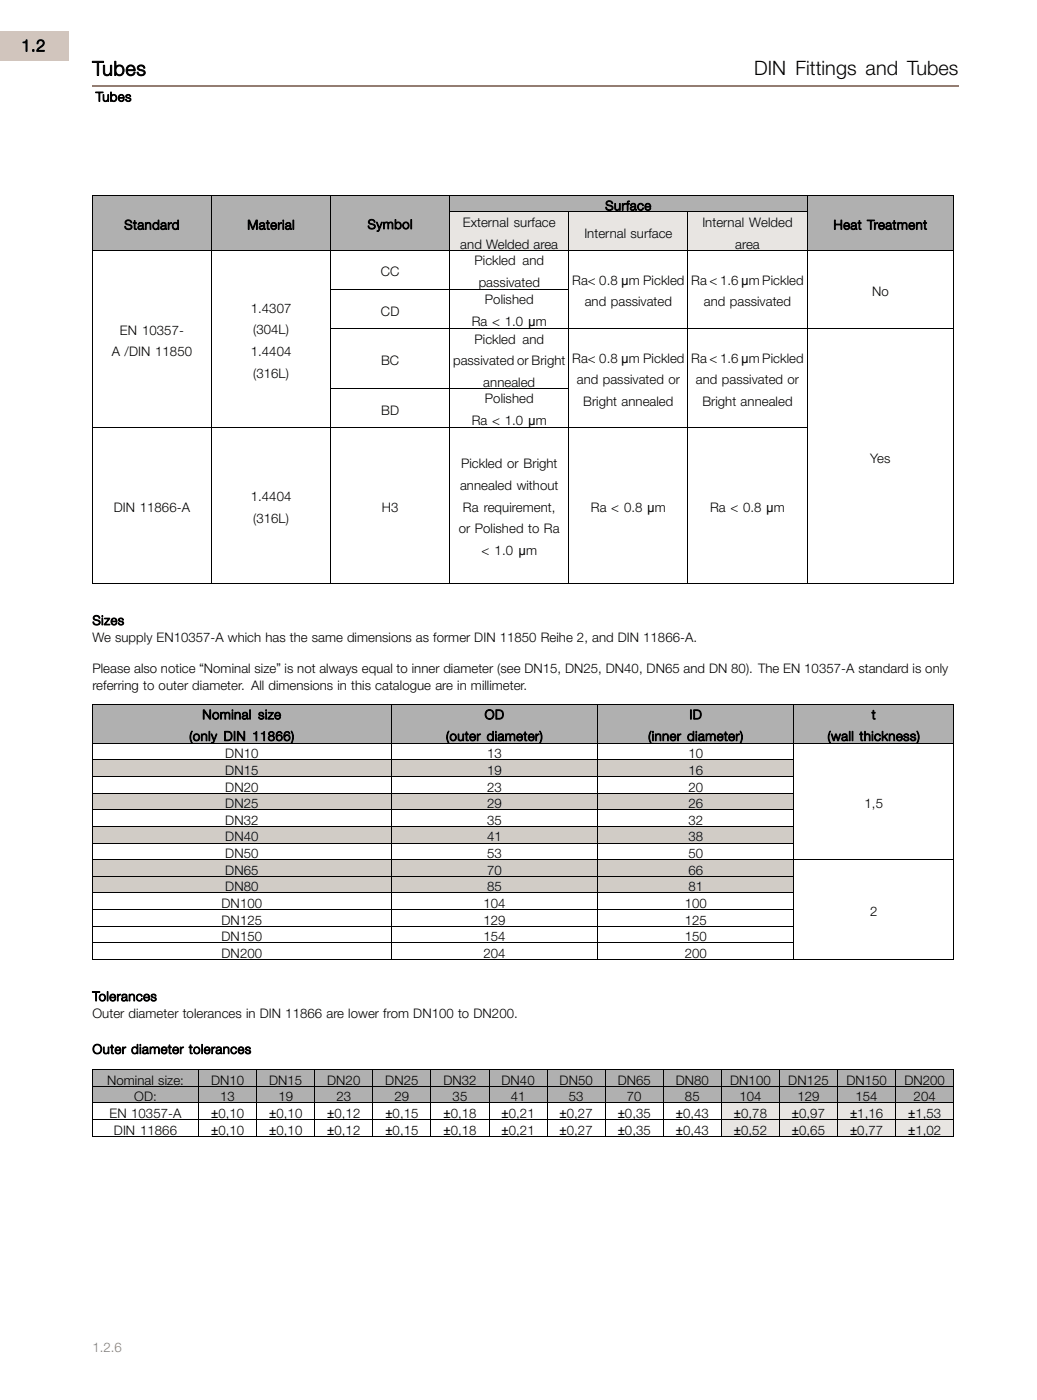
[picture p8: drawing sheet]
<svg xmlns="http://www.w3.org/2000/svg" width="220mm" height="297mm" viewBox="0 0 220 297" stroke-linecap="round" stroke-linejoin="round" font-family="sans-serif">
<defs><g id="words">
<g font-size="4.2">
<text x="19.6" y="16">Tubes</text>
<text x="160" y="16">DIN Fittings and Tubes</text>
</g>
<text font-size="3.5" x="4.5" y="10.9">1.2</text>
<g font-size="2.8">
<text x="20.3" y="21.5">Tubes</text>
<text x="128.4" y="44.6">Surface</text>
<text x="26.4" y="48.7">Standard</text>
<text x="52.5" y="48.7">Material</text>
<text x="78" y="48.6">Symbol</text>
<text x="97.6" y="52.8">and Welded area</text>
<text x="98.1" y="48.2">External surface</text>
<text x="123.9" y="50.5">Internal surface</text>
<text x="148.9" y="48.2">Internal Welded</text>
<text x="155.9" y="52.8">area</text>
<text x="176.8" y="48.7">Heat Treatment</text>
<text x="80.8" y="58.7">CC</text>
<text x="100.6" y="56.3">Pickled and</text>
<text x="101.5" y="60.9">passivated</text>
<text x="102.8" y="64.6">Polished</text>
<text x="121.3" y="60.4">Ra&lt; 0.8 µm Pickled</text>
<text x="124" y="65">and passivated</text>
<text x="146.6" y="60.4">Ra &lt; 1.6 µm Pickled</text>
<text x="149.3" y="65">and passivated</text>
<text x="184.9" y="62.8">No</text>
<text x="25.4" y="71.1">EN 10357-</text>
<text x="53.2" y="66.4">1.4307</text>
<text x="53.7" y="71">(304L)</text>
<text x="80.8" y="67">CD</text>
<text x="100.1" y="69.2">Ra &lt; 1.0 µm</text>
<text x="23.7" y="75.7">A /DIN 11850</text>
<text x="53.2" y="75.6">1.4404</text>
<text x="80.8" y="77.5">BC</text>
<text x="96.1" y="77.5">passivated or Bright</text>
<text x="100.6" y="72.9">Pickled and</text>
<text x="121.3" y="77">Ra&lt; 0.8 µm Pickled</text>
<text x="146.6" y="77">Ra &lt; 1.6 µm Pickled</text>
<text x="53.7" y="80.2">(316L)</text>
<text x="102.5" y="82.1">annealed</text>
<text x="122.3" y="81.6">and passivated or</text>
<text x="147.6" y="81.6">and passivated or</text>
<text x="80.8" y="88">BD</text>
<text x="102.8" y="85.6">Polished</text>
<text x="123.7" y="86.2">Bright annealed</text>
<text x="148.9" y="86.2">Bright annealed</text>
<text x="100.1" y="90.2">Ra &lt; 1.0 µm</text>
<text x="97.8" y="99.4">Pickled or Bright</text>
<text x="184.6" y="98.2">Yes</text>
<text x="53.2" y="106.3">1.4404</text>
<text x="97.6" y="104">annealed without</text>
<text x="24.1" y="108.7">DIN 11866-A</text>
<text x="53.7" y="110.9">(316L)</text>
<text x="81" y="108.7">H3</text>
<text x="97.3" y="113.2">or Polished to Ra</text>
<text x="98.2" y="108.6">Ra requirement,</text>
<text x="125.3" y="108.6">Ra &lt; 0.8 µm</text>
<text x="150.6" y="108.6">Ra &lt; 0.8 µm</text>
<text x="102.1" y="117.8">&lt; 1.0 µm</text>
<text x="19.6" y="132.6">Sizes</text>
<text x="19.6" y="136.2">We supply EN10357-A which has the same dimensions as former DIN 11850 Reihe 2, and DIN 11866-A.</text>
<text x="19.6" y="142.9">Please also notice “Nominal size” is not always equal to inner diameter (see DN15, DN25, DN40, DN65 and DN 80). The EN 10357-A standard is only</text>
<text x="19.6" y="146.4">referring to outer diameter. All dimensions in this catalogue are in millimeter.</text>
<text x="42.9" y="152.7">Nominal size</text>
<text x="102.8" y="152.7">OD</text>
<text x="146.2" y="152.7">ID</text>
<text x="184.9" y="152.7">t</text>
<text x="40.1" y="157.2">(only DIN 11866)</text>
<text x="47.8" y="161">DN10</text>
<text x="94.6" y="157.2">(outer diameter)</text>
<text x="103.3" y="161">13</text>
<text x="137.5" y="157.2">(inner diameter)</text>
<text x="146" y="161">10</text>
<text x="175.5" y="157.2">(wall thickness)</text>
<text x="47.8" y="164.5">DN15</text>
<text x="103.3" y="164.5">19</text>
<text x="146" y="164.5">16</text>
<text x="47.8" y="168">DN20</text>
<text x="47.8" y="171.6">DN25</text>
<text x="103.3" y="168">23</text>
<text x="103.3" y="171.6">29</text>
<text x="146" y="168">20</text>
<text x="146" y="171.6">26</text>
<text x="183.4" y="171.5">1,5</text>
<text x="47.8" y="175.1">DN32</text>
<text x="47.8" y="178.6">DN40</text>
<text x="103.3" y="175.1">35</text>
<text x="103.3" y="178.6">41</text>
<text x="146" y="175.1">32</text>
<text x="146" y="178.6">38</text>
<text x="47.8" y="182.1">DN50</text>
<text x="47.8" y="185.6">DN65</text>
<text x="103.3" y="182.1">53</text>
<text x="103.3" y="185.6">70</text>
<text x="146" y="182.1">50</text>
<text x="146" y="185.6">66</text>
<text x="47.8" y="189.2">DN80</text>
<text x="103.3" y="189.2">85</text>
<text x="146" y="189.2">81</text>
<text x="47" y="192.7">DN100</text>
<text x="47" y="196.2">DN125</text>
<text x="102.5" y="192.7">104</text>
<text x="102.5" y="196.2">129</text>
<text x="145.2" y="192.7">100</text>
<text x="145.2" y="196.2">125</text>
<text x="184.6" y="194.5">2</text>
<text x="47" y="199.8">DN150</text>
<text x="47" y="203.3">DN200</text>
<text x="102.5" y="199.8">154</text>
<text x="102.5" y="203.3">204</text>
<text x="145.2" y="199.8">150</text>
<text x="145.2" y="203.3">200</text>
<text x="19.6" y="212.5">Tolerances</text>
<text x="19.6" y="216.1">Outer diameter tolerances in DIN 11866 are lower from DN100 to DN200.</text>
<text x="19.6" y="223.7">Outer diameter tolerances</text>
<text x="22.7" y="230.2">Nominal size:</text>
<text x="28.4" y="233.8">OD:</text>
<text x="44.8" y="230.2">DN10</text>
<text x="46.7" y="233.8">13</text>
<text x="57.1" y="230.2">DN15</text>
<text x="59" y="233.8">19</text>
<text x="69.4" y="230.2">DN20</text>
<text x="71.4" y="233.8">23</text>
<text x="81.7" y="230.2">DN25</text>
<text x="83.7" y="233.8">29</text>
<text x="94" y="230.2">DN32</text>
<text x="96" y="233.8">35</text>
<text x="106.4" y="230.2">DN40</text>
<text x="108.3" y="233.8">41</text>
<text x="118.7" y="230.2">DN50</text>
<text x="120.6" y="233.8">53</text>
<text x="131" y="230.2">DN65</text>
<text x="132.9" y="233.8">70</text>
<text x="143.3" y="230.2">DN80</text>
<text x="145.3" y="233.8">85</text>
<text x="154.9" y="230.2">DN100</text>
<text x="156.8" y="233.8">104</text>
<text x="167.2" y="230.2">DN125</text>
<text x="169.1" y="233.8">129</text>
<text x="179.5" y="230.2">DN150</text>
<text x="181.4" y="233.8">154</text>
<text x="191.8" y="230.2">DN200</text>
<text x="193.8" y="233.8">204</text>
<text x="23.2" y="237.3">EN 10357-A</text>
<text x="44.8" y="237.3">±0,10</text>
<text x="57.1" y="237.3">±0,10</text>
<text x="69.4" y="237.3">±0,12</text>
<text x="81.7" y="237.3">±0,15</text>
<text x="94" y="237.3">±0,18</text>
<text x="106.4" y="237.3">±0,21</text>
<text x="118.7" y="237.3">±0,27</text>
<text x="131" y="237.3">±0,35</text>
<text x="143.3" y="237.3">±0,43</text>
<text x="155.6" y="237.3">±0,78</text>
<text x="168" y="237.3">±0,97</text>
<text x="180.3" y="237.3">±1,16</text>
<text x="192.6" y="237.3">±1,53</text>
<text x="24.2" y="240.9">DIN 11866</text>
<text x="44.8" y="240.9">±0,10</text>
<text x="57.1" y="240.9">±0,10</text>
<text x="69.4" y="240.9">±0,12</text>
<text x="81.7" y="240.9">±0,15</text>
<text x="94" y="240.9">±0,18</text>
<text x="106.4" y="240.9">±0,21</text>
<text x="118.7" y="240.9">±0,27</text>
<text x="131" y="240.9">±0,35</text>
<text x="143.3" y="240.9">±0,43</text>
<text x="155.6" y="240.9">±0,52</text>
<text x="168" y="240.9">±0,65</text>
<text x="180.3" y="240.9">±0,77</text>
<text x="192.6" y="240.9">±1,02</text>
</g>
<text font-size="2.8" fill="#937d72" x="19.6" y="287">1.2.6</text>
</g></defs>
<path d="M19.6 18.3h183.7" fill="none" stroke="#937d72" stroke-width=".36"/>
<path d="M-.1 6.6h14.8v6.2h-14.8z" fill="#d1c5bd"/>
<g fill="#b0b0b0">
<path d="M19.6 41.5h50.5v3.5h-50.5z"/>
<path d="M70.1 41.5h101.1v3.5h-101.1z"/>
<path d="M171.2 41.5h31.1v3.5h-31.1z"/>
</g>
<path d="M19.6 41.5h182.7v3.5M19.6 41.5v3.5M44.9 41.5v3.5M70.1 41.5v3.5M95.4 41.5v3.5M171.2 41.5v3.5" fill="none" stroke="#000" stroke-width=".21"/>
<g fill="#b0b0b0">
<path d="M19.6 45h50.5v8.1h-50.5z"/>
<path d="M70.1 45h25.3v8.1h-25.3z"/>
</g>
<g fill="#e8e5e2">
<path d="M95.4 45h25.2v8.1h-25.2z"/>
<path d="M120.7 45h50.5v8.1h-50.5z"/>
</g>
<path d="M171.2 45h31.1v8.1h-31.1z" fill="#b0b0b0"/>
<g fill="none" stroke="#000" stroke-width=".21">
<path d="M19.6 53.1h182.7M19.6 45v78.8M44.9 45v78.8M70.1 45v78.8M95.4 45h75.8M95.4 45v78.8M120.6 45v78.8M145.9 45v78.8M171.2 45v78.8M202.3 45v78.8M70.1 61.4h50.6M70.1 69.8h132.2"/>
<path d="M19.6 90.8h151.6M70.1 82.5h50.6M19.6 123.8h182.7"/>
</g>
<g fill="#b0b0b0">
<path d="M19.6 149.5h107.2v8.3h-107.2z"/>
<path d="M126.7 149.5h41.7v8.3h-41.7z"/>
<path d="M168.4 149.5h33.9v8.3h-33.9z"/>
</g>
<path d="M19.6 149.5h182.7v11.8M19.6 157.8h182.7M19.6 149.5v11.8M83 149.5v11.8M126.8 149.5v11.8M168.4 149.5v11.8" fill="none" stroke="#000" stroke-width=".21"/>
<g fill="#d1ccc6">
<path d="M19.6 161.3h107.2v3.5h-107.2z"/>
<path d="M126.7 161.3h41.7v3.5h-41.7z"/>
</g>
<path d="M19.6 161.3h148.8v7.1M19.6 164.8h148.8M19.6 161.3v7.1M83 161.3v7.1M126.8 161.3v7.1M202.3 161.3v7.1" fill="none" stroke="#000" stroke-width=".21"/>
<g fill="#d1ccc6">
<path d="M19.6 168.4h107.2v3.5h-107.2z"/>
<path d="M126.7 168.4h41.7v3.5h-41.7z"/>
</g>
<path d="M19.6 168.4h148.8v7M19.6 171.9h148.8M19.6 168.4v7M83 168.4v7M126.8 168.4v7M202.3 168.4v7" fill="none" stroke="#000" stroke-width=".21"/>
<g fill="#d1ccc6">
<path d="M19.6 175.4h107.2v3.6h-107.2z"/>
<path d="M126.7 175.4h41.7v3.6h-41.7z"/>
</g>
<path d="M19.6 175.4h148.8M19.6 178.9h148.8M19.6 175.4v7.1M83 175.4v7.1M126.8 175.4v7.1M168.4 175.4v7.1M202.3 175.4v7.1" fill="none" stroke="#000" stroke-width=".21"/>
<g fill="#d1ccc6">
<path d="M19.6 182.5h107.2v3.5h-107.2z"/>
<path d="M126.7 182.5h41.7v3.5h-41.7z"/>
</g>
<path d="M19.6 182.5h182.7v3.5M19.6 182.5v3.5M83 182.5v3.5M126.8 182.5v3.5M168.4 182.5v3.5" fill="none" stroke="#000" stroke-width=".21"/>
<g fill="#d1ccc6">
<path d="M19.6 186h107.2v3.5h-107.2z"/>
<path d="M126.7 186h41.7v3.5h-41.7z"/>
</g>
<path d="M19.6 186h148.8v17.7M19.6 189.5h148.8M19.6 193.1h148.8M19.6 196.6h148.8M19.6 186v17.7M83 186v17.7M126.8 186v17.7M202.3 186v17.7l-182.7-.1M19.6 200.1h148.8" fill="none" stroke="#000" stroke-width=".21"/>
<g fill="#b0b0b0">
<path d="M19.6 227.1h22.5v3.5h-22.5z"/>
<path d="M42.1 227.1h160.2v3.5h-160.2z"/>
</g>
<g fill="none" stroke="#000" stroke-width=".21">
<path d="M19.6 227.1h182.7v3.5M19.6 227v3.6M42.1 227v3.6M54.4 227v3.6M66.8 227v3.6M79.1 227v3.6M91.4 227v3.6M103.7 227v3.6M116 227v3.6M128.4 227v3.6M140.7 227v3.6M153 227v3.6"/>
<path d="M165.3 227v3.6M177.6 227v3.6M189.9 227v3.6"/>
</g>
<g fill="#b0b0b0">
<path d="M19.6 230.6h22.5v3.5h-22.5z"/>
<path d="M42.1 230.6h160.2v3.5h-160.2z"/>
</g>
<g fill="none" stroke="#000" stroke-width=".21">
<path d="M19.6 230.6h182.7v3.5M19.6 230.6v3.5M42.1 230.6v3.5M54.4 230.6v3.5M66.8 230.6v3.5M79.1 230.6v3.5M91.4 230.6v3.5M103.7 230.6v3.5M116 230.6v3.5M128.4 230.6v3.5M140.7 230.6v3.5M153 230.6v3.5"/>
<path d="M165.3 230.6v3.5M177.6 230.6v3.5M189.9 230.6v3.5"/>
</g>
<path d="M153 234.1h49.3v3.6h-49.3z" fill="#e8e5e2"/>
<g fill="none" stroke="#000" stroke-width=".21">
<path d="M19.6 234.1h182.7v3.6M19.6 234.1v3.6M42.1 234.1v3.6M54.4 234.1v3.6M66.8 234.1v3.6M79.1 234.1v3.6M91.4 234.1v3.6M103.7 234.1v3.6M116 234.1v3.6M128.4 234.1v3.6M140.7 234.1v3.6M153 234.1v3.6"/>
<path d="M165.3 234.1v3.6M177.6 234.1v3.6M189.9 234.1v3.6"/>
</g>
<path d="M153 237.7h49.3v3.6h-49.3z" fill="#e8e5e2"/>
<g fill="none" stroke="#000" stroke-width=".21">
<path d="M19.6 237.7h182.7v3.6h-182.7M19.6 237.7v3.6M42.1 237.7v3.6M54.4 237.7v3.6M66.8 237.7v3.6M79.1 237.7v3.6M91.4 237.7v3.6M103.7 237.7v3.6M116 237.7v3.6M128.4 237.7v3.6M140.7 237.7v3.6M153 237.7v3.6"/>
<path d="M165.3 237.7v3.6M177.6 237.7v3.6M189.9 237.7v3.6"/>
</g>
<use href="#words"/>
</svg>
